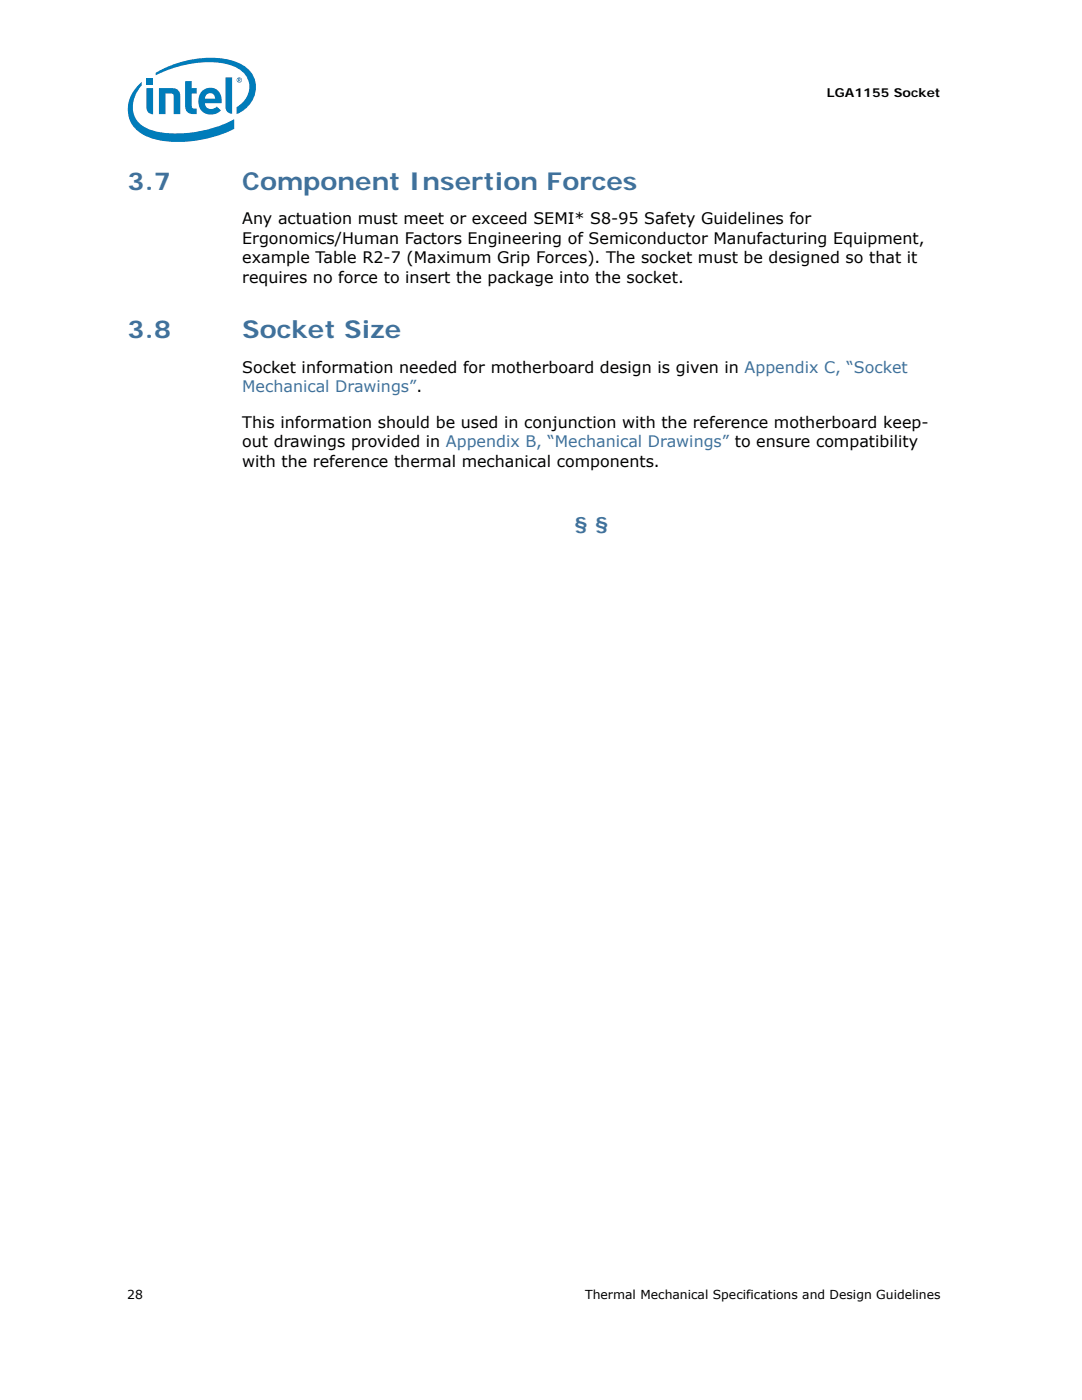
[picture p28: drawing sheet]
<svg xmlns="http://www.w3.org/2000/svg" width="216mm" height="279mm" viewBox="0 0 216 279" stroke-linecap="round" stroke-linejoin="round" font-family="sans-serif">
<defs><g id="words">
<g font-size="4.9" fill="#40719b">
<text x="25.4" y="37.9">3.7</text>
<text x="48.3" y="37.9">Component Insertion Forces</text>
<text x="25.4" y="67.5">3.8</text>
<text x="48.3" y="67.5">Socket Size</text>
</g>
<text font-size="3.9" fill="#40719b" x="114.6" y="105.9">§ §</text>
<g font-size="3.2">
<text x="48.3" y="44.8">Any actuation must meet or exceed SEMI* S8-95 Safety Guidelines for</text>
<text x="48.3" y="48.7">Ergonomics/Human Factors Engineering of Semiconductor Manufacturing Equipment,</text>
<text x="48.3" y="52.6">example Table R2-7 (Maximum Grip Forces). The socket must be designed so that it</text>
<text x="48.3" y="56.4">requires no force to insert the package into the socket.</text>
<text x="48.3" y="74.4">Socket information needed for motherboard design is given in Appendix C, “Socket</text>
<text x="48.3" y="85.4">This information should be used in conjunction with the reference motherboard keep-</text>
<text x="48.3" y="89.3">out drawings provided in Appendix B, “Mechanical Drawings” to ensure compatibility</text>
<text x="48.3" y="93.1">with the reference thermal mechanical components.</text>
</g>
<text font-size="3.2" fill="#40719b" x="48.3" y="78.3">Mechanical Drawings”.</text>
<g font-size="2.5">
<text x="165" y="19.3">LGA1155 Socket</text>
<text x="25.4" y="259.2">28</text>
<text x="116.7" y="259.2">Thermal Mechanical Specifications and Design Guidelines</text>
</g>
</g></defs>
<g fill="#007cba">
<path d="M45 15.5h1.3v7.2a1.3 1.3 0 0 1-1.3-1.4z"/>
<path d="M29.2 17.6h1.3v5.2a1.3 1.3 0 0 1-1.3-1.4z"/>
<path d="M29.2 15.6h1.3v1.3h-1.3z"/>
<path d="M37 16.2h1.3v1.4h1v1.1h-1v2.8l.2 .1 .8 .1v1.1a1.81 1.81 0 0 1-2.3-1.1z"/>
<path d="M31.7 17.6h2.7a1.44 1.44 0 0 1 1.6 1.5v3.7h-1.3v-3.6l-.3-.5h-.3h-1.1v4.1h-1.3z"/>
<path d="M27.6 17a6.2 6.2 0 0 0-1.9 6.3 6.2 6.2 0 0 0 5 4.4 24.4 24.4 0 0 0 16-2v-1.9a23.8 23.8 0 0 1-16.2 2.3 5 5 0 0 1-3-8l.8-1.1v-.7zM31.1 14.5v.5a22.9 22.9 0 0 1 13.7-2.3 5.4 5.4 0 0 1 4.9 4 4.7 4.7 0 0 1-2.5 4.7v1.4a5.6 5.6 0 0 0 2.9-8.4 9.3 9.3 0 0 0-6.8-2.8 21.8 21.8 0 0 0-12.2 2.9z"/>
<path d="M40.5 18a2.29 2.29 0 0 1 2.6-.2 2.29 2.29 0 0 1 1.1 2.3v.5h-3.3a1.3 1.3 0 0 0 .9 1.2 1.3 1.3 0 0 0 1.5-.5l.8 .7a2.61 2.61 0 0 1-3.3 .5 2.61 2.61 0 0 1-1.1-3l.1-.6zM41.2 18.9l-.3 .8h2a1 1 0 0 0-.6-1 1 1 0 0 0-1.1 .2z"/>
<path d="M47.2 16a.55 .55 0 0 1 1.1 0 .55 .55 0 0 1-1.1 0zM47.3 16a.45 .45 0 0 0 .9 0 .45 .45 0 0 0-.9 0zM47.5 15.7h.4l.1 .6-.3-.3-.2 .3zM47.6 15.8v.1h.2v-.1z"/>
</g>
<use href="#words"/>
</svg>
